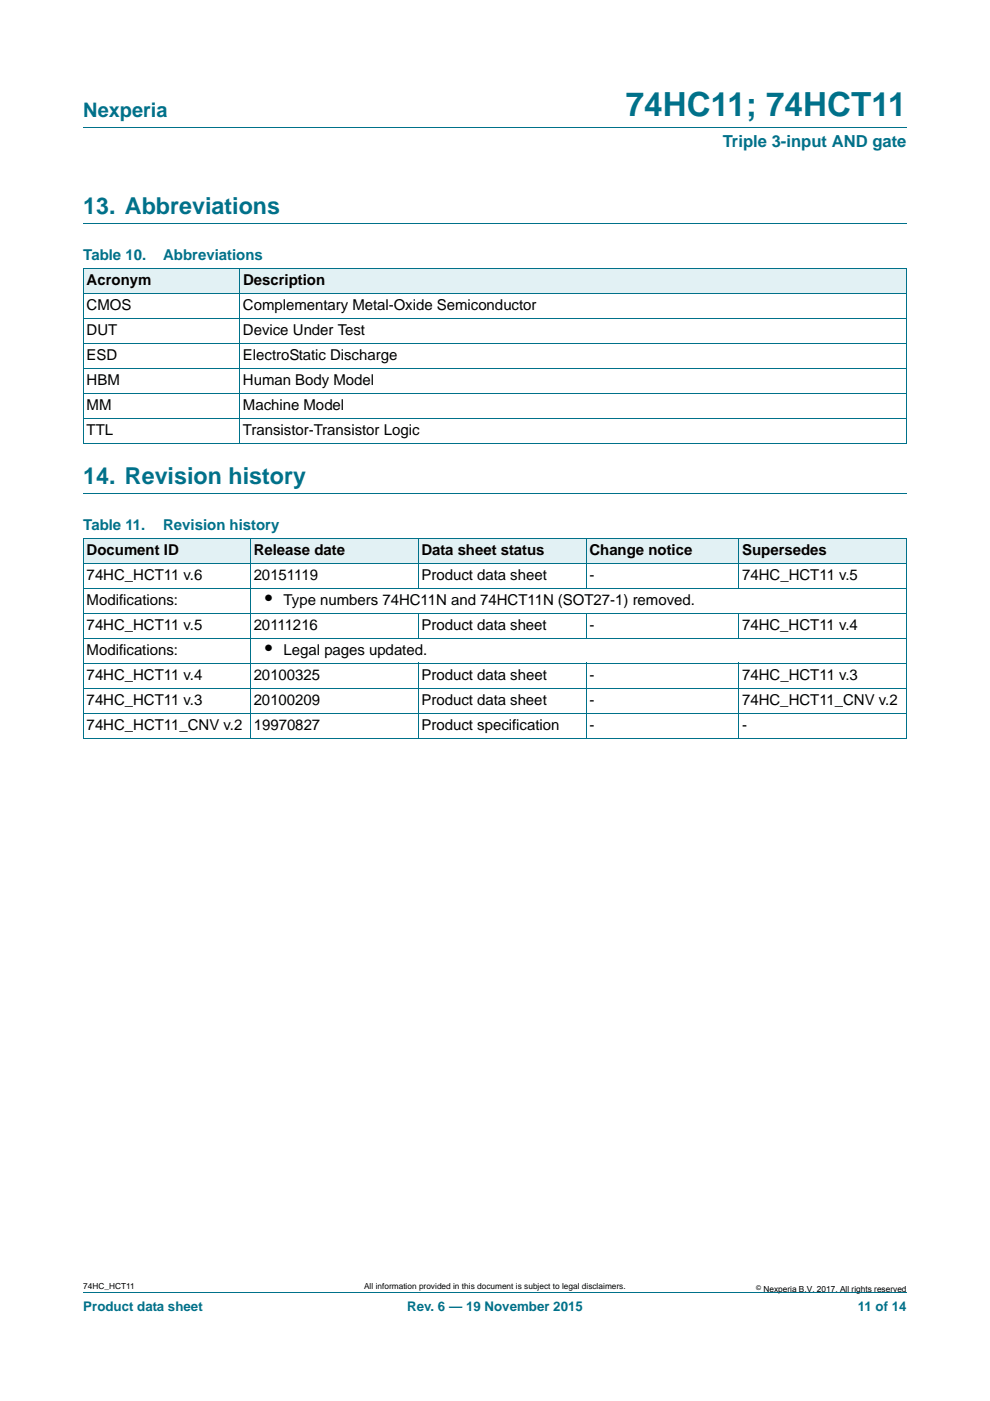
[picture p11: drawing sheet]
<svg xmlns="http://www.w3.org/2000/svg" width="210mm" height="297mm" viewBox="0 0 210 297" stroke-linecap="round" stroke-linejoin="round" font-family="sans-serif">
<defs><g id="words">
<text font-size="7" fill="#00718a" x="132.7" y="24.6">74HC11; 74HCT11</text>
<g font-size="4.9" fill="#00718a">
<text x="17.7" y="45.4">13. Abbreviations</text>
<text x="17.7" y="102.6">14. Revision history</text>
</g>
<text font-size="4.2" fill="#00718a" x="17.7" y="24.9">Nexperia</text>
<g font-size="4.2">
<text x="56.2" y="128.2">•</text>
<text x="56.2" y="138.8">•</text>
</g>
<text font-size="3.5" fill="#00718a" x="153.3" y="31.1">Triple 3-input AND gate</text>
<g font-size="3.2" fill="#00718a">
<text x="17.7" y="55.2">Table 10.</text>
<text x="34.6" y="55.2">Abbreviations</text>
<text x="17.7" y="112.4">Table 11.</text>
<text x="34.6" y="112.4">Revision history</text>
</g>
<g font-size="3.2">
<text x="18.4" y="65.8">CMOS</text>
<text x="18.4" y="60.5">Acronym</text>
<text x="51.5" y="65.8">Complementary Metal-Oxide Semiconductor</text>
<text x="51.5" y="60.5">Description</text>
<text x="18.4" y="71.1">DUT</text>
<text x="51.5" y="71.1">Device Under Test</text>
<text x="18.4" y="76.4">ESD</text>
<text x="51.5" y="76.4">ElectroStatic Discharge</text>
<text x="18.4" y="81.7">HBM</text>
<text x="51.5" y="81.7">Human Body Model</text>
<text x="18.4" y="87">MM</text>
<text x="51.5" y="87">Machine Model</text>
<text x="18.4" y="92.3">TTL</text>
<text x="51.5" y="92.3">Transistor-Transistor Logic</text>
<text x="18.4" y="117.6">Document ID</text>
<text x="53.8" y="117.6">Release date</text>
<text x="89.4" y="117.6">Data sheet status</text>
<text x="125" y="117.6">Change notice</text>
<text x="157.4" y="117.6">Supersedes</text>
<text x="18.4" y="122.9">74HC_HCT11 v.6</text>
<text x="53.8" y="122.9">20151119</text>
<text x="89.4" y="122.9">Product data sheet</text>
<text x="125" y="122.9">-</text>
<text x="157.4" y="122.9">74HC_HCT11 v.5</text>
<text x="18.4" y="128.2">Modifications:</text>
<text x="60.2" y="128.2">Type numbers 74HC11N and 74HCT11N (SOT27-1) removed.</text>
<text x="18.4" y="133.5">74HC_HCT11 v.5</text>
<text x="53.8" y="133.5">20111216</text>
<text x="89.4" y="133.5">Product data sheet</text>
<text x="125" y="133.5">-</text>
<text x="157.4" y="133.5">74HC_HCT11 v.4</text>
<text x="18.4" y="138.8">Modifications:</text>
<text x="60.2" y="138.8">Legal pages updated.</text>
<text x="18.4" y="144.1">74HC_HCT11 v.4</text>
<text x="18.4" y="149.4">74HC_HCT11 v.3</text>
<text x="53.8" y="149.4">20100209</text>
<text x="53.8" y="144.1">20100325</text>
<text x="89.4" y="149.4">Product data sheet</text>
<text x="89.4" y="144.1">Product data sheet</text>
<text x="125" y="149.4">-</text>
<text x="125" y="144.1">-</text>
<text x="157.4" y="149.4">74HC_HCT11_CNV v.2</text>
<text x="157.4" y="144.1">74HC_HCT11 v.3</text>
<text x="18.4" y="154.7">74HC_HCT11_CNV v.2</text>
<text x="53.8" y="154.7">19970827</text>
<text x="89.4" y="154.7">Product specification</text>
<text x="125" y="154.7">-</text>
<text x="157.4" y="154.7">-</text>
</g>
<g font-size="2.8" fill="#00718a">
<text x="17.7" y="277.9">Product data sheet</text>
<text x="86.4" y="277.9">Rev. 6 — 19 November 2015</text>
<text x="182" y="277.9">11 of 14</text>
</g>
<g font-size="1.8">
<text x="17.7" y="273.3">74HC_HCT11</text>
<text x="77.2" y="273.3">All information provided in this document is subject to legal disclaimers.</text>
<text x="161.9" y="273.9">Nexperia B.V. 2017. All rights reserved</text>
</g>
<text font-size="1.4" x="160.4" y="273.4">©</text>
</g></defs>
<path d="M17.7 27h174.6M17.7 47.4h174.6M17.7 104.6h174.6M17.7 273.9h174.6" fill="none" stroke="#00718a" stroke-width=".21"/>
<g fill="#e2f1f4">
<path d="M17.7 57h33.1v5.3h-33.1z"/>
<path d="M50.8 57h141.5v5.3h-141.5z"/>
<path d="M17.7 114.1h35.4v5.3h-35.4z"/>
<path d="M53.1 114.1h35.6v5.3h-35.6z"/>
<path d="M88.7 114.1h35.6v5.3h-35.6z"/>
<path d="M124.3 114.1h32.4v5.3h-32.4z"/>
<path d="M156.7 114.1h35.6v5.3h-35.6z"/>
</g>
<g fill="none" stroke="#00718a" stroke-width=".21">
<path d="M17.6 57h174.7M17.7 57v37M50.8 56.9v37.1M192.3 57v37M17.6 62.3h174.7M17.6 67.6h174.7M17.6 72.8h174.7M17.6 78.1h174.7M17.6 83.4h174.7M17.6 88.7h174.7M17.6 94h174.7M17.6 114.1h174.7"/>
<path d="M17.6 119.4h174.7M17.7 114.2v42.2M53.1 114.1v42.4M88.7 114.1v10.6M124.3 114.1v10.6M156.7 114.1v10.6M192.3 114.2v42.2M17.6 124.7h174.7M17.6 130h174.7M17.6 135.3h174.7M88.7 130v5.3M124.3 130v5.3"/>
<path d="M156.7 130v5.3M17.6 140.6h174.7M17.6 145.9h174.7M17.6 151.2h174.7M17.6 156.5h174.7M88.7 140.5v16M124.3 140.5v16M156.7 140.5v16"/>
</g>
<use href="#words"/>
</svg>
